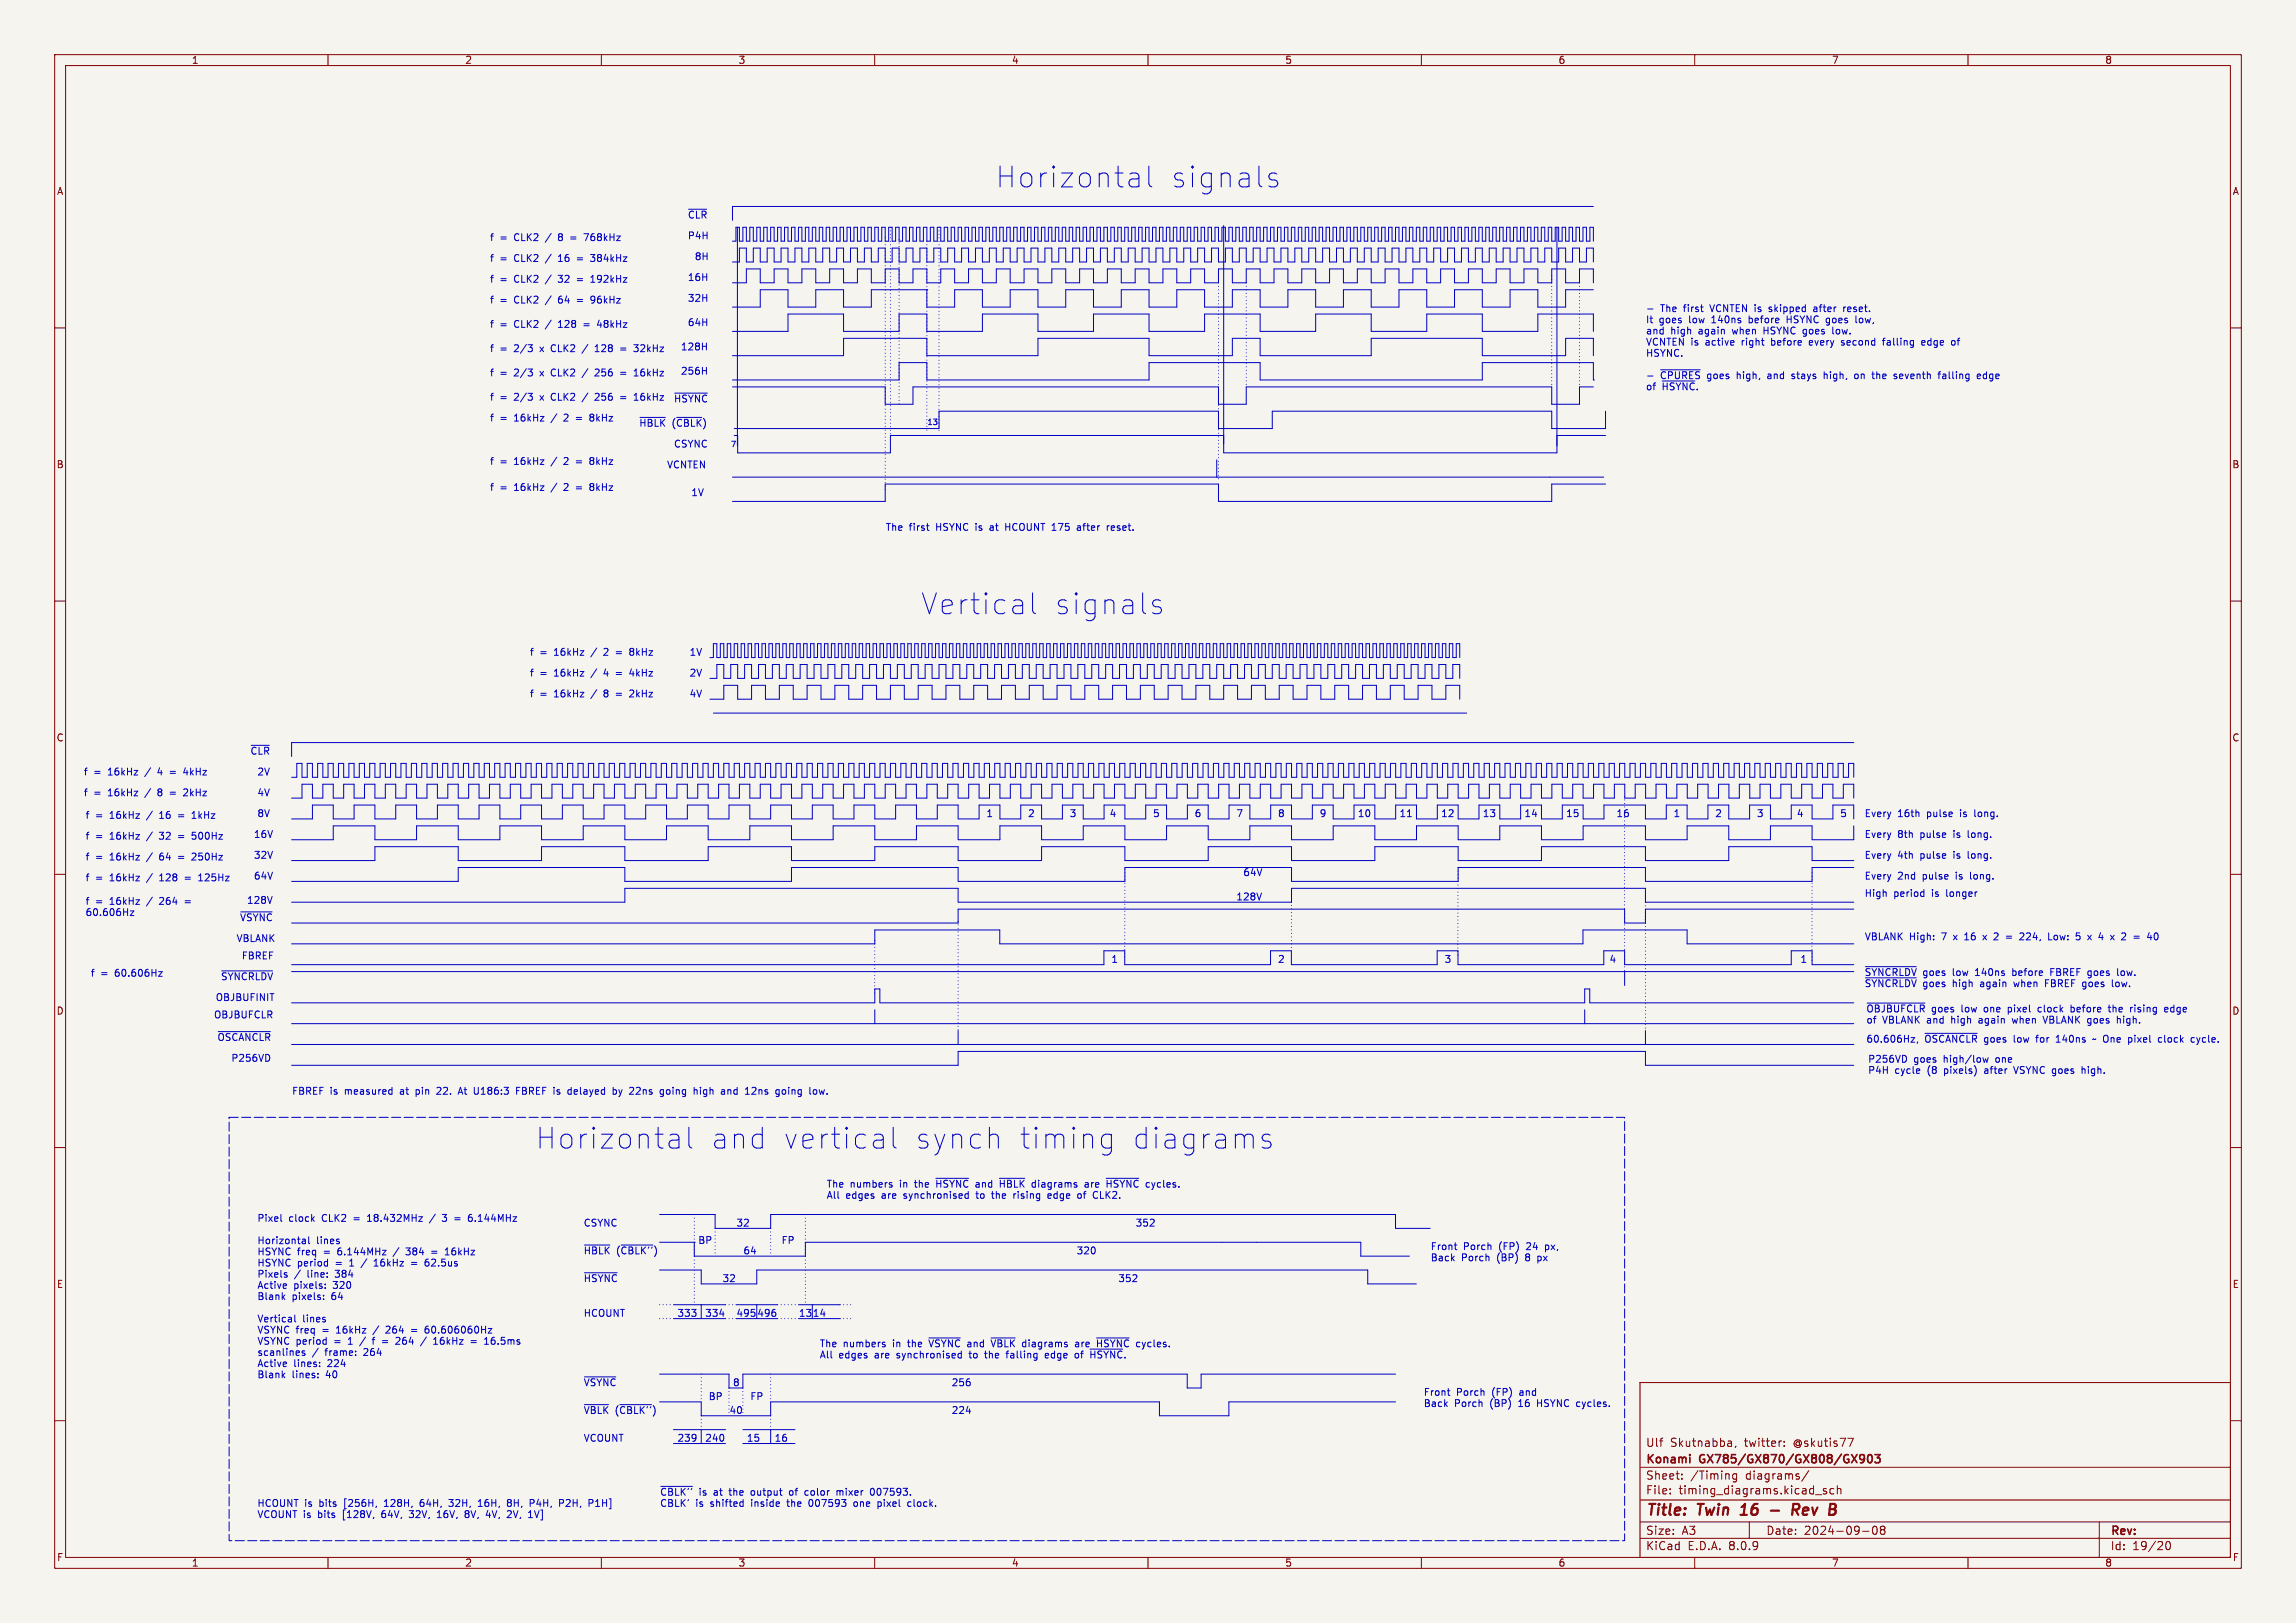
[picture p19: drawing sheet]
<svg xmlns="http://www.w3.org/2000/svg" width="420mm" height="297mm" viewBox="0 0 420 297" stroke-linecap="round" stroke-linejoin="round" font-family="sans-serif">
<defs><g id="words">
<g font-size="5.3" fill="#0000c2">
<text x="181.9" y="34.7">Horizontal</text>
<text x="213.7" y="34.7">signals</text>
<text x="168.3" y="112.8">Vertical</text>
<text x="192.5" y="112.8">signals</text>
<text x="97.8" y="210.6">Horizontal</text>
<text x="129.6" y="210.6">and</text>
<text x="142.5" y="210.6">vertical</text>
<text x="166.4" y="210.6">synch</text>
<text x="185.1" y="210.6">timing</text>
<text x="205.5" y="210.6">diagrams</text>
</g>
<g font-size="2.8" fill="#840000">
<text x="301" y="277.9">Title:</text>
<text x="310.6" y="277.9">Twin</text>
<text x="319.4" y="277.9">16</text>
<text x="330.3" y="277.9">Rev</text>
</g>
<g font-size="2.1" fill="#840000">
<text x="301" y="268.2">Konami</text>
<text x="301" y="265">Ulf</text>
<text x="305.5" y="265">Skutnabba,</text>
<text x="311" y="268.2">GX785/GX870/GX808/GX903</text>
<text x="319.2" y="265">twitter:</text>
<text x="328.2" y="265">@skutis77</text>
<text x="301" y="273.7">File:</text>
<text x="301" y="271">Sheet:</text>
<text x="307.1" y="273.7">timing_diagrams.kicad_sch</text>
<text x="309.2" y="271">/Timing</text>
<text x="319.4" y="271">diagrams/</text>
<text x="301" y="281.1">Size:</text>
<text x="307.6" y="281.1">A3</text>
<text x="323" y="281.1">Date:</text>
<text x="330" y="281.1">2024-09-08</text>
<text x="386" y="281.3">Rev:</text>
<text x="301" y="283.9">KiCad</text>
<text x="308.7" y="283.9">E.D.A.</text>
<text x="316.3" y="283.9">8.0.9</text>
<text x="386" y="283.9">Id:</text>
<text x="390.1" y="283.9">19/20</text>
</g>
<g font-size="1.8" fill="#840000">
<text x="35" y="11.9">1</text>
<text x="85" y="11.9">2</text>
<text x="135" y="11.9">3</text>
<text x="185" y="11.9">4</text>
<text x="235" y="11.9">5</text>
<text x="285" y="11.9">6</text>
<text x="335" y="11.9">7</text>
<text x="385" y="11.9">8</text>
<text x="10.3" y="35.9">A</text>
<text x="408.3" y="35.9">A</text>
<text x="10.3" y="85.9">B</text>
<text x="408.2" y="85.9">B</text>
<text x="10.3" y="135.9">C</text>
<text x="408.2" y="135.9">C</text>
<text x="10.3" y="185.9">D</text>
<text x="408.2" y="185.9">D</text>
<text x="10.3" y="235.9">E</text>
<text x="408.3" y="235.9">E</text>
<text x="10.3" y="285.9">F</text>
<text x="35" y="286.9">1</text>
<text x="85" y="286.9">2</text>
<text x="135" y="286.9">3</text>
<text x="185" y="286.9">4</text>
<text x="235" y="286.9">5</text>
<text x="285" y="286.9">6</text>
<text x="335" y="286.9">7</text>
<text x="385" y="286.9">8</text>
<text x="408.3" y="285.9">F</text>
</g>
<g font-size="1.8" fill="#0000c2">
<text x="125.7" y="40.1">~{CLR}</text>
<text x="89.5" y="44.2">f</text>
<text x="91.4" y="44.2">=</text>
<text x="94.2" y="44.2">CLK2</text>
<text x="100.1" y="44.2">/</text>
<text x="102.6" y="44.2">8</text>
<text x="107.7" y="44.2">768kHz</text>
<text x="125.7" y="43.9">P4H</text>
<text x="127" y="47.7">8H</text>
<text x="89.5" y="51.8">f</text>
<text x="89.5" y="48">f</text>
<text x="91.4" y="51.8">=</text>
<text x="91.4" y="48">=</text>
<text x="94.2" y="51.8">CLK2</text>
<text x="94.2" y="48">CLK2</text>
<text x="100.1" y="51.8">/</text>
<text x="100.1" y="48">/</text>
<text x="102.6" y="51.8">32</text>
<text x="102.6" y="48">16</text>
<text x="109" y="51.8">192kHz</text>
<text x="109" y="48">384kHz</text>
<text x="125.7" y="51.5">16H</text>
<text x="89.5" y="55.6">f</text>
<text x="91.4" y="55.6">=</text>
<text x="94.2" y="55.6">CLK2</text>
<text x="100.1" y="55.6">/</text>
<text x="102.6" y="55.6">64</text>
<text x="109" y="55.6">96kHz</text>
<text x="125.7" y="59.8">64H</text>
<text x="125.7" y="55.3">32H</text>
<text x="301" y="59.2">It</text>
<text x="303.5" y="59.2">goes</text>
<text x="303.7" y="57.2">The</text>
<text x="308.1" y="57.2">first</text>
<text x="309.1" y="59.2">low</text>
<text x="313.2" y="57.2">VCNTEN is</text>
<text x="313.4" y="59.2">140ns</text>
<text x="320.4" y="59.2">before</text>
<text x="324.3" y="57.2">skipped</text>
<text x="327.5" y="59.2">HSYNC goes</text>
<text x="332.6" y="57.2">after</text>
<text x="338.3" y="57.2">reset.</text>
<text x="340.5" y="59.2">low,</text>
<text x="89.5" y="60.1">f</text>
<text x="89.5" y="64.5">f</text>
<text x="91.4" y="60.1">=</text>
<text x="91.4" y="64.5">=</text>
<text x="94.2" y="60.1">CLK2</text>
<text x="94.2" y="64.5">2/3</text>
<text x="99.1" y="64.5">x</text>
<text x="100.1" y="60.1">/</text>
<text x="101.3" y="64.5">CLK2</text>
<text x="102.6" y="60.1">128</text>
<text x="109.7" y="64.5">128</text>
<text x="110.2" y="60.1">48kHz</text>
<text x="114.5" y="64.5">=</text>
<text x="117.3" y="64.5">32kHz</text>
<text x="124.5" y="64.2">128H</text>
<text x="301" y="61.3">and</text>
<text x="301" y="63.3">VCNTEN is</text>
<text x="301" y="65.4">HSYNC.</text>
<text x="305.6" y="61.3">high</text>
<text x="310.8" y="61.3">again</text>
<text x="312.1" y="63.3">active</text>
<text x="317.2" y="61.3">when</text>
<text x="318.9" y="63.3">right</text>
<text x="323.1" y="61.3">HSYNC goes</text>
<text x="324.5" y="63.3">before</text>
<text x="331.6" y="63.3">every</text>
<text x="336.1" y="61.3">low.</text>
<text x="337.7" y="63.3">second</text>
<text x="345.5" y="63.3">falling</text>
<text x="352.8" y="63.3">edge</text>
<text x="358.5" y="63.3">of</text>
<text x="89.5" y="69">f</text>
<text x="91.4" y="69">=</text>
<text x="94.2" y="69">2/3</text>
<text x="99.1" y="69">x</text>
<text x="101.3" y="69">CLK2</text>
<text x="109.7" y="69">256</text>
<text x="114.5" y="69">=</text>
<text x="117.3" y="69">16kHz</text>
<text x="124.5" y="68.6">256H</text>
<text x="301" y="71.5">of</text>
<text x="303.7" y="69.5">~{CPURES}</text>
<text x="304" y="71.5">~{HSYNC}.</text>
<text x="312.4" y="69.5">goes</text>
<text x="318" y="69.5">high,</text>
<text x="323.8" y="69.5">and</text>
<text x="328.4" y="69.5">stays</text>
<text x="334.5" y="69.5">high,</text>
<text x="340.3" y="69.5">on</text>
<text x="343.8" y="69.5">the</text>
<text x="347.9" y="69.5">seventh</text>
<text x="356.3" y="69.5">falling</text>
<text x="363.6" y="69.5">edge</text>
<text x="89.5" y="77.2">f</text>
<text x="89.5" y="73.4">f</text>
<text x="91.4" y="77.2">=</text>
<text x="91.4" y="73.4">=</text>
<text x="94.2" y="77.2">16kHz</text>
<text x="94.2" y="73.4">2/3</text>
<text x="99.1" y="73.4">x</text>
<text x="101.2" y="77.2">/</text>
<text x="101.3" y="73.4">CLK2</text>
<text x="103.7" y="77.2">2</text>
<text x="108.8" y="77.2">8kHz</text>
<text x="109.7" y="73.4">256</text>
<text x="114.5" y="73.4">=</text>
<text x="117.3" y="73.4">16kHz ~{HSYNC}</text>
<text x="116.8" y="78.2">~{HBLK}(~{CBLK})</text>
<text x="123.2" y="82">CSYNC</text>
<text x="89.5" y="85.2">f</text>
<text x="89.5" y="89.9">f</text>
<text x="91.4" y="85.2">=</text>
<text x="91.4" y="89.9">=</text>
<text x="94.2" y="85.2">16kHz</text>
<text x="94.2" y="89.9">16kHz</text>
<text x="101.2" y="85.2">/</text>
<text x="101.2" y="89.9">/</text>
<text x="103.7" y="85.2">2</text>
<text x="103.7" y="89.9">2</text>
<text x="108.8" y="85.2">8kHz</text>
<text x="108.8" y="89.9">8kHz</text>
<text x="121.9" y="85.8">VCNTEN</text>
<text x="126.4" y="90.9">1V</text>
<text x="161.9" y="97.2">The</text>
<text x="166.3" y="97.2">first</text>
<text x="171.3" y="97.2">HSYNC is</text>
<text x="181.5" y="97.2">at</text>
<text x="184.6" y="97.2">HCOUNT 175</text>
<text x="198.1" y="97.2">after</text>
<text x="203.8" y="97.2">reset.</text>
<text x="96.8" y="123.9">f</text>
<text x="96.8" y="120.1">f</text>
<text x="98.7" y="123.9">=</text>
<text x="98.7" y="120.1">=</text>
<text x="101.5" y="123.9">16kHz</text>
<text x="101.5" y="120.1">16kHz</text>
<text x="108.5" y="123.9">/</text>
<text x="108.5" y="120.1">/</text>
<text x="111" y="123.9">4</text>
<text x="111" y="120.1">2</text>
<text x="116.1" y="123.9">4kHz</text>
<text x="116.1" y="120.1">8kHz</text>
<text x="126" y="120.1">1V</text>
<text x="126" y="123.9">2V</text>
<text x="96.8" y="127.7">f</text>
<text x="98.7" y="127.7">=</text>
<text x="101.5" y="127.7">16kHz</text>
<text x="108.5" y="127.7">/</text>
<text x="111" y="127.7">8</text>
<text x="116.1" y="127.7">2kHz</text>
<text x="126" y="127.7">4V</text>
<text x="15.2" y="142">f</text>
<text x="17.1" y="142">=</text>
<text x="19.9" y="142">16kHz</text>
<text x="26.9" y="142">/</text>
<text x="29.4" y="142">4</text>
<text x="34.5" y="142">4kHz</text>
<text x="45.7" y="138.2">~{CLR}</text>
<text x="47" y="142">2V</text>
<text x="15.2" y="145.8">f</text>
<text x="15.6" y="149.9">f</text>
<text x="17.1" y="145.8">=</text>
<text x="17.5" y="149.9">=</text>
<text x="19.9" y="145.8">16kHz</text>
<text x="20.2" y="149.9">16kHz</text>
<text x="26.9" y="145.8">/</text>
<text x="27.2" y="149.9">/</text>
<text x="29.4" y="145.8">8</text>
<text x="29.7" y="149.9">16</text>
<text x="34.5" y="145.8">2kHz</text>
<text x="36" y="149.9">1kHz</text>
<text x="47" y="149.6">8V</text>
<text x="47" y="145.8">4V</text>
<text x="180.3" y="149.6">1</text>
<text x="188" y="149.6">2</text>
<text x="195.6" y="149.6">3</text>
<text x="202.9" y="149.6">4</text>
<text x="210.8" y="149.6">5</text>
<text x="218.4" y="149.6">6</text>
<text x="226.1" y="149.6">7</text>
<text x="233.7" y="149.6">8</text>
<text x="241.3" y="149.6">9</text>
<text x="248.3" y="149.6">10</text>
<text x="255.9" y="149.6">11</text>
<text x="263.5" y="149.6">12</text>
<text x="271.1" y="149.6">13</text>
<text x="278.8" y="149.6">14</text>
<text x="286.4" y="149.6">15</text>
<text x="295.6" y="149.6">16</text>
<text x="306" y="149.6">1</text>
<text x="313.7" y="149.6">2</text>
<text x="321.3" y="149.6">3</text>
<text x="328.6" y="149.6">4</text>
<text x="336.5" y="149.6">5</text>
<text x="341" y="149.6">Every</text>
<text x="347.1" y="149.6">16th</text>
<text x="352.6" y="149.6">pulse</text>
<text x="358.8" y="149.6">is</text>
<text x="361.6" y="149.6">long.</text>
<text x="15.6" y="153.7">f</text>
<text x="17.5" y="153.7">=</text>
<text x="20.2" y="153.7">16kHz</text>
<text x="27.2" y="153.7">/</text>
<text x="29.7" y="153.7">32</text>
<text x="36" y="153.7">500Hz</text>
<text x="46.4" y="153.4">16V</text>
<text x="341" y="153.4">Every</text>
<text x="347.1" y="153.4">8th</text>
<text x="351.4" y="153.4">pulse</text>
<text x="357.6" y="153.4">is</text>
<text x="360.4" y="153.4">long.</text>
<text x="15.6" y="161.4">f</text>
<text x="15.6" y="157.5">f</text>
<text x="17.5" y="161.4">=</text>
<text x="17.5" y="157.5">=</text>
<text x="20.2" y="161.4">16kHz</text>
<text x="20.2" y="157.5">16kHz</text>
<text x="27.2" y="161.4">/</text>
<text x="27.2" y="157.5">/</text>
<text x="29.7" y="161.4">128</text>
<text x="29.7" y="157.5">64</text>
<text x="36" y="157.5">250Hz</text>
<text x="37.2" y="161.4">125Hz</text>
<text x="46.4" y="157.2">32V</text>
<text x="46.4" y="161">64V</text>
<text x="227.3" y="160.4">64V</text>
<text x="341" y="157.2">Every</text>
<text x="341" y="161">Every</text>
<text x="347.1" y="157.2">4th</text>
<text x="347.1" y="161">2nd</text>
<text x="351.4" y="157.2">pulse</text>
<text x="351.8" y="161">pulse</text>
<text x="357.6" y="157.2">is</text>
<text x="358.1" y="161">is</text>
<text x="360.4" y="157.2">long.</text>
<text x="360.9" y="161">long.</text>
<text x="15.6" y="165.7">f</text>
<text x="15.6" y="167.7">60.606Hz</text>
<text x="17.5" y="165.7">=</text>
<text x="20.2" y="165.7">16kHz</text>
<text x="27.2" y="165.7">/</text>
<text x="29.7" y="165.7">264</text>
<text x="45.1" y="165.5">128V</text>
<text x="226.1" y="164.9">128V</text>
<text x="341" y="164.2">High</text>
<text x="346.4" y="164.2">period</text>
<text x="353.5" y="164.2">is</text>
<text x="356.3" y="164.2">longer</text>
<text x="43.2" y="172.5">VBLANK</text>
<text x="43.8" y="168.7">~{VSYNC}</text>
<text x="341" y="172.2">VBLANK</text>
<text x="349.3" y="172.2">High:</text>
<text x="355.3" y="172.2">7</text>
<text x="357.7" y="172.2">x</text>
<text x="359.9" y="172.2">16</text>
<text x="363.4" y="172.2">x</text>
<text x="365.6" y="172.2">2</text>
<text x="370.8" y="172.2">224,</text>
<text x="376.2" y="172.2">Low:</text>
<text x="381.5" y="172.2">5</text>
<text x="383.8" y="172.2">x</text>
<text x="386" y="172.2">4</text>
<text x="388.4" y="172.2">x</text>
<text x="390.6" y="172.2">2</text>
<text x="393" y="172.2">=</text>
<text x="16.5" y="178.8">f</text>
<text x="18.4" y="178.8">=</text>
<text x="21.1" y="178.8">60.606Hz</text>
<text x="40.3" y="179.5">~{SYNCRLDV}</text>
<text x="44.1" y="175.6">FBREF</text>
<text x="203.2" y="176.3">1</text>
<text x="233.7" y="176.3">2</text>
<text x="264.2" y="176.3">3</text>
<text x="294.3" y="176.3">4</text>
<text x="329.2" y="176.3">1</text>
<text x="341" y="178.7">~{SYNCRLDV}</text>
<text x="351.7" y="178.7">goes</text>
<text x="357.3" y="178.7">low</text>
<text x="361.6" y="178.7">140ns</text>
<text x="368.6" y="178.7">before</text>
<text x="375.8" y="178.7">FBREF</text>
<text x="382.8" y="178.7">goes</text>
<text x="388.4" y="178.7">low.</text>
<text x="39.4" y="183.3">OBJBUFINIT</text>
<text x="341" y="180.7">~{SYNCRLDV}</text>
<text x="341.3" y="185.3">~{OBJBUFCLR}goes</text>
<text x="351.7" y="180.7">goes</text>
<text x="357.3" y="180.7">high</text>
<text x="358.9" y="185.3">low</text>
<text x="362.5" y="180.7">again</text>
<text x="363.2" y="185.3">one</text>
<text x="367.8" y="185.3">pixel</text>
<text x="368.9" y="180.7">when</text>
<text x="373.5" y="185.3">clock</text>
<text x="374.8" y="180.7">FBREF</text>
<text x="379.7" y="185.3">before</text>
<text x="381.8" y="180.7">goes</text>
<text x="386.8" y="185.3">the</text>
<text x="387.4" y="180.7">low.</text>
<text x="391" y="185.3">rising</text>
<text x="397.4" y="185.3">edge</text>
<text x="39.1" y="186.4">OBJBUFCLR</text>
<text x="39.7" y="190.6">~{OSCANCLR}</text>
<text x="341.3" y="190.9">60.606Hz,</text>
<text x="341.3" y="187.4">of</text>
<text x="344.4" y="187.4">VBLANK</text>
<text x="352.1" y="190.9">~{OSCANCLR}</text>
<text x="352.6" y="187.4">and</text>
<text x="357.2" y="187.4">high</text>
<text x="362.4" y="187.4">again</text>
<text x="363.1" y="190.9">goes</text>
<text x="368.7" y="190.9">low</text>
<text x="368.8" y="187.4">when</text>
<text x="373" y="190.9">for</text>
<text x="374.7" y="187.4">VBLANK</text>
<text x="376.8" y="190.9">140ns</text>
<text x="383" y="187.4">goes</text>
<text x="383.8" y="190.9">~ One</text>
<text x="388.5" y="187.4">high.</text>
<text x="390.6" y="190.9">pixel</text>
<text x="396.3" y="190.9">clock</text>
<text x="402.5" y="190.9">cycle.</text>
<text x="42.2" y="194.4">P256VD</text>
<text x="341.6" y="194.6">P256VD</text>
<text x="341.6" y="196.6">P4H</text>
<text x="346.6" y="196.6">cycle</text>
<text x="350.1" y="194.6">goes</text>
<text x="352.7" y="196.6">(8</text>
<text x="355.6" y="194.6">high/low</text>
<text x="355.9" y="196.6">pixels)</text>
<text x="363.5" y="196.6">after</text>
<text x="365.3" y="194.6">one</text>
<text x="369.1" y="196.6">VSYNC goes</text>
<text x="381.9" y="196.6">high.</text>
<text x="53.3" y="200.4">FBREF</text>
<text x="60.4" y="200.4">is</text>
<text x="63.2" y="200.4">measured</text>
<text x="73.5" y="200.4">at</text>
<text x="76.5" y="200.4">pin</text>
<text x="80.6" y="200.4">22.</text>
<text x="84.8" y="200.4">At</text>
<text x="87.8" y="200.4">U186:3</text>
<text x="95.7" y="200.4">FBREF</text>
<text x="102.8" y="200.4">is</text>
<text x="105.6" y="200.4">delayed</text>
<text x="114" y="200.4">by</text>
<text x="117.3" y="200.4">22ns</text>
<text x="123" y="200.4">going</text>
<text x="129.4" y="200.4">high</text>
<text x="134.6" y="200.4">and</text>
<text x="139.3" y="200.4">12ns</text>
<text x="145" y="200.4">going</text>
<text x="151.4" y="200.4">low.</text>
<text x="151.1" y="217.4">The</text>
<text x="151.1" y="219.5">All</text>
<text x="154.7" y="219.5">edges</text>
<text x="155.5" y="217.4">numbers</text>
<text x="161.4" y="219.5">are</text>
<text x="164.7" y="217.4">in</text>
<text x="165.6" y="219.5">synchronised</text>
<text x="167.6" y="217.4">the</text>
<text x="171.8" y="217.4">~{HSYNC}</text>
<text x="179.1" y="219.5">to</text>
<text x="179.2" y="217.4">and</text>
<text x="182.1" y="219.5">the</text>
<text x="183.8" y="217.4">~{HBLK}diagrams</text>
<text x="186.3" y="219.5">rising</text>
<text x="192.8" y="219.5">edge</text>
<text x="198.4" y="219.5">of</text>
<text x="199.7" y="217.4">are</text>
<text x="201.5" y="219.5">CLK2.</text>
<text x="203.9" y="217.4">~{HSYNC}</text>
<text x="211.3" y="217.4">cycles.</text>
<text x="47" y="223.8">Pixel</text>
<text x="47" y="227.9">Horizontal</text>
<text x="52.8" y="223.8">clock</text>
<text x="57.9" y="227.9">lines</text>
<text x="59" y="223.8">CLK2</text>
<text x="65" y="223.8">=</text>
<text x="67.7" y="223.8">18.432MHz</text>
<text x="81.8" y="223.8">3</text>
<text x="84.2" y="223.8">=</text>
<text x="87" y="223.8">6.144MHz</text>
<text x="106.7" y="224.5">CSYNC</text>
<text x="127.6" y="227.7">BP</text>
<text x="134.6" y="224.5">32</text>
<text x="142.9" y="227.7">FP</text>
<text x="207.6" y="224.5">352</text>
<text x="47" y="229.9">HSYNC freq</text>
<text x="47" y="232">HSYNC period</text>
<text x="59.3" y="229.9">=</text>
<text x="61.5" y="232">=</text>
<text x="62.1" y="229.9">6.144MHz</text>
<text x="64.2" y="232">1</text>
<text x="66.6" y="232">/</text>
<text x="69.1" y="232">16kHz</text>
<text x="72.5" y="229.9">/</text>
<text x="75" y="229.9">384</text>
<text x="78.8" y="232">62.5us</text>
<text x="82.5" y="229.9">16kHz</text>
<text x="106.7" y="229.6">~{HBLK}(~{CBLK''})</text>
<text x="135.9" y="229.6">64</text>
<text x="196.8" y="229.6">320</text>
<text x="261.6" y="228.8">Front</text>
<text x="261.6" y="230.9">Back</text>
<text x="267.3" y="230.9">Porch</text>
<text x="267.7" y="228.8">Porch</text>
<text x="273.9" y="230.9">(BP)</text>
<text x="274.3" y="228.8">(FP)</text>
<text x="279.3" y="230.9">8</text>
<text x="279.5" y="228.8">24</text>
<text x="281.7" y="230.9">px</text>
<text x="283.1" y="228.8">px,</text>
<text x="47" y="234">Pixels</text>
<text x="47" y="236.1">Active</text>
<text x="47" y="238.1">Blank</text>
<text x="53.4" y="238.1">pixels:</text>
<text x="53.7" y="236.1">pixels:</text>
<text x="53.8" y="234">/</text>
<text x="56.3" y="234">line:</text>
<text x="60.8" y="238.1">64</text>
<text x="61.1" y="236.1">320</text>
<text x="61.6" y="234">384</text>
<text x="106.7" y="234.7">~{HSYNC}</text>
<text x="132.1" y="234.7">32</text>
<text x="204.5" y="234.7">352</text>
<text x="47" y="242.2">Vertical</text>
<text x="47" y="244.2">VSYNC freq</text>
<text x="55.4" y="242.2">lines</text>
<text x="59.1" y="244.2">=</text>
<text x="61.8" y="244.2">16kHz</text>
<text x="68.8" y="244.2">/</text>
<text x="71.3" y="244.2">264</text>
<text x="78.8" y="244.2">60.606060Hz</text>
<text x="106.7" y="241">HCOUNT</text>
<text x="123.8" y="241">333</text>
<text x="128.9" y="241">334</text>
<text x="134.6" y="241">495</text>
<text x="138.4" y="241">496</text>
<text x="146" y="241">13</text>
<text x="148.6" y="241">14</text>
<text x="47" y="246.3">VSYNC period</text>
<text x="47" y="248.3">scanlines</text>
<text x="47" y="250.4">Active</text>
<text x="53.7" y="250.4">lines:</text>
<text x="57.1" y="248.3">/</text>
<text x="59.6" y="248.3">frame:</text>
<text x="60" y="250.4">224</text>
<text x="61.2" y="246.3">=</text>
<text x="64" y="246.3">1</text>
<text x="66.4" y="246.3">/</text>
<text x="66.8" y="248.3">264</text>
<text x="73.5" y="246.3">264</text>
<text x="80.8" y="246.3">16kHz</text>
<text x="87.8" y="246.3">=</text>
<text x="90.5" y="246.3">16.5ms</text>
<text x="149.9" y="246.6">The</text>
<text x="149.9" y="248.7">All</text>
<text x="153.4" y="248.7">edges</text>
<text x="154.2" y="246.6">numbers</text>
<text x="160.1" y="248.7">are</text>
<text x="163.5" y="246.6">in</text>
<text x="164.3" y="248.7">synchronised</text>
<text x="166.4" y="246.6">the</text>
<text x="170.5" y="246.6">~{VSYNC}</text>
<text x="177.7" y="246.6">and</text>
<text x="177.8" y="248.7">to</text>
<text x="180.9" y="248.7">the</text>
<text x="182.3" y="246.6">~{VBLK}</text>
<text x="185" y="248.7">falling</text>
<text x="188.1" y="246.6">diagrams</text>
<text x="192.3" y="248.7">edge</text>
<text x="197.9" y="248.7">of</text>
<text x="198" y="246.6">are</text>
<text x="201" y="248.7">~{HSYNC}.</text>
<text x="202.2" y="246.6">~{HSYNC}</text>
<text x="209.6" y="246.6">cycles.</text>
<text x="47" y="252.4">Blank</text>
<text x="53.4" y="252.4">lines:</text>
<text x="59.7" y="252.4">40</text>
<text x="106.7" y="253.7">~{VSYNC}</text>
<text x="129.5" y="256.3">BP</text>
<text x="134" y="253.7">8</text>
<text x="137.2" y="256.3">FP</text>
<text x="174" y="253.7">256</text>
<text x="260.3" y="255.5">Front</text>
<text x="260.3" y="257.6">Back</text>
<text x="266.1" y="257.6">Porch</text>
<text x="266.4" y="255.5">Porch</text>
<text x="272.7" y="257.6">(BP)</text>
<text x="273" y="255.5">(FP)</text>
<text x="278.1" y="257.6">16</text>
<text x="278.3" y="255.5">and</text>
<text x="281.7" y="257.6">HSYNC cycles.</text>
<text x="106.7" y="258.8">~{VBLK}</text>
<text x="106.7" y="263.9">VCOUNT</text>
<text x="112.5" y="258.8">(~{CBLK''})</text>
<text x="123.8" y="263.9">239</text>
<text x="128.9" y="263.9">240</text>
<text x="133.3" y="258.8">40</text>
<text x="136.5" y="263.9">15</text>
<text x="141.6" y="263.9">16</text>
<text x="174" y="258.8">224</text>
<text x="47" y="275.8">HCOUNT is</text>
<text x="58.5" y="275.8">bits</text>
<text x="63.2" y="275.8">[256H,</text>
<text x="70.8" y="275.8">128H,</text>
<text x="77.5" y="275.8">64H,</text>
<text x="83" y="275.8">32H,</text>
<text x="88.6" y="275.8">16H,</text>
<text x="94.1" y="275.8">8H,</text>
<text x="98.4" y="275.8">P4H,</text>
<text x="104" y="275.8">P2H,</text>
<text x="109.6" y="275.8">P1H]</text>
<text x="120.6" y="273.9">~{CBLK''}is</text>
<text x="120.6" y="276">CBLK'</text>
<text x="127.3" y="276">is</text>
<text x="130.1" y="276">shifted</text>
<text x="130.7" y="273.9">at</text>
<text x="133.7" y="273.9">the</text>
<text x="137.7" y="276">inside</text>
<text x="137.9" y="273.9">output</text>
<text x="144.5" y="276">the</text>
<text x="145.1" y="273.9">of</text>
<text x="148.1" y="273.9">color</text>
<text x="148.6" y="276">007593</text>
<text x="154.1" y="273.9">mixer</text>
<text x="157.1" y="276">one</text>
<text x="160.5" y="273.9">007593.</text>
<text x="161.6" y="276">pixel</text>
<text x="167.3" y="276">clock.</text>
<text x="47" y="277.9">VCOUNT is</text>
<text x="58.3" y="277.9">bits</text>
<text x="63" y="277.9">[128V,</text>
<text x="70.3" y="277.9">64V,</text>
<text x="75.6" y="277.9">32V,</text>
<text x="80.9" y="277.9">16V,</text>
<text x="86.1" y="277.9">8V,</text>
<text x="90.2" y="277.9">4V,</text>
<text x="94.3" y="277.9">2V,</text>
<text x="98.4" y="277.9">1V]</text>
</g>
<g font-size="1.4" fill="#0000c2">
<text x="169.5" y="77.8">13</text>
<text x="133.6" y="81.9">7</text>
</g>
</g></defs>
<path d="M0 0h420v297h-420z" fill="#f5f4ef" stroke="#f5f4ef" stroke-width=".18"/>
<g fill="none" stroke="#840000" stroke-width=".18">
<path d="M10 10h400v277h-400zM12 12h396v273h-396zM60 10v2M110 10v2M160 10v2M210 10v2M260 10v2M310 10v2M360 10v2M10 60h2M408 60h2M10 110h2"/>
<path d="M408 110h2M10 160h2M408 160h2M10 210h2M408 210h2M300 253h108v32h-108zM10 260h2M300 278.5h108M300 274.5h108M300 268.5h108M305.5 273.2v.2M305.5 272.5v.1"/>
<path d="M307.7 270.5v.2M307.7 269.8v.1M316.5 263.7l.2 .2v.8M316.7 264.6l-.1 .1M316.7 264l-.1 .1M317.5 264.6l-.1 .3M317.7 269.7v1.2l-.3 .3-.4-.1M317.7 269.8l-.5-.1-.3 .3v.4l.2 .2h.6M320 278.5v3M325.7 263.7h.2M326.4 264.5v.2M326.4 263.8v.1"/>
<path d="M330.9 269.1l-1.3 1.9M332.1 273.5h1.1M334.1 272.5l-.4-.1-.2 .2 .1 .2 .5 .2v.3h-.6M335.4 272.5l-.4-.1-.3 .3v.4l.2 .2h.5M336.1 272.5l.2-.1 .4 .1v.9M336.1 271.9v1.5M338 263.2h1l-.6 1.5M342.7 279.4l.2-.1a.8 .8 0 0 1 .5 .7 .8 .8 0 0 1-.5 .8l-.2-.2-.2-.4zM344.2 279.9l-.3-.3 .3-.3 .5 .1 .1 .2-.3 .3M344.2 279.9l-.3 .3 .1 .4 .2 .2 .5-.1 .1-.2-.1-.4-.2-.2M344.2 279.9h.3M384 278.5v6.5"/>
<path d="M408 260h2M60 285v2M110 285v2M160 285v2M210 285v2M260 285v2M300 281.5h108M310 285v2M340.7 280.2h1.2M360 285v2M396.3 282.2l.2-.1a.8 .8 0 0 1 .5 .7 .8 .8 0 0 1-.5 .8l-.2-.2-.1-.4z"/>
</g>
<path d="M318.4 277.2h1.1M319 275.5l-.4 .3M323.9 276.4h1.5M327.9 276.3h.8a.55 .55 0 0 0 .4-.5 .55 .55 0 0 0-.3-.6h-.7l-.3 2M328.4 276.3l.6 .9" fill="none" stroke="#840000" stroke-width=".4"/>
<path d="M338.7 266.2l1 1.5M339.7 266.2l-1 1.5M341 266.8l-.2 .3h-.3l-.3-.3 .1-.5 .5-.1 .2 .1a.99 .99 0 0 1-.4 1.4h-.3M341.8 266.3l.2-.1a.8 .8 0 0 1 .5 .7 .8 .8 0 0 1-.5 .8l-.2-.2-.2-.4zM343 266.2h.9l-.5 .6 .4 .1v.6l-.2 .2h-.4l-.2-.2" fill="none" stroke="#840000" stroke-width=".3"/>
<g fill="none" stroke="#0000c2" stroke-width=".18">
<path d="M126 38.3h3.3M207.1 31.7h.7l.4 .1 .1 .4v2M208.3 34l-.3 .2h-.9M208.3 32.6l-.3 .1h-.9M210.1 30.4v3.3l.2 .3 .4 .2M233.6 31.8l-.4-.1h-.6l-.3 .1-.2 .4 .2 .5 1.3 .4 .1 .4-.1 .5-.4 .2h-.7l-.4-.2M291.5 37.8h-157.5v2.5M102.2 47.8h.7M102.2 59.9h.7M102.3 46.9h-.1M102.3 58.9l-.1 .1M104.4 43.4h1"/>
<path d="M104.4 43.7h1M105.6 51h1M105.6 51.4h1M105.6 47.2h1M105.6 47.5h1M105.6 54.8h1M105.6 55.2h1M106.8 59.2h1M106.8 59.6h1M106.8 42.8h.9l-.6 1.2M108 47.7l.6 .1M108 46.6h.8l-.4 .5h.2"/>
<path d="M108.1 51.7h.7M108.1 50.7l.3-.3v1.3M108.2 55.5h.2M108.6 54.2h-.3l-.2 .2v.5l.5 .1M109.6 58.6l-.3 .9h.8M134 44.1h.6v-2.5h.7v2.5h.6v-2.5h.6v2.5h.7v-2.5h.6v2.5h.6v-2.5h.7v2.5h.6v-2.5h.6v2.5h.7v-2.5h.6v2.5h.6v-2.5h.7v2.5h.6v-2.5h.6v2.5h.7v-2.5h.6v2.5h.6v-2.5h.7v2.5h.6v-2.5h.7v2.5h.6v-2.5h.6v2.5h.7v-2.5h.6v2.5h.6v-2.5h.7v2.5h.6v-2.5h.6v2.5h.7v-2.5h.6v2.5h.6v-2.5h.7v2.5h.6v-2.5h.6v2.5h.7v-2.5h.6v2.5h.6v-2.5h.7v2.5h.6v-2.5h.7v2.5h.6v-2.5h.6v2.5h.7v-2.5h.6v2.5h.6v-2.5h.7v2.5h.6v-2.5h.6v2.5h.7v-2.5h.6v2.5h.6v-2.5h.7v2.5h.6v-2.5h.6v2.5h.7v-2.5h.6v2.5h.6v-2.5h.7v2.5h.6v-2.5h.7v2.5h.6v-2.5h.6v2.5h.7v-2.5h.6v2.5h.6v-2.5h.7v2.5h.6v-2.5h.6v2.5h.7v-2.5h.6v2.5h.6v-2.5h.7v2.5h.6v-2.5h.6v2.5h.7v-2.5h.6v2.5h.6v-2.5h.7v2.5h.6v-2.5h.7v2.5h.6v-2.5h.6v2.5h.7v-2.5h.6v2.5h.6v-2.5h.7v2.5h.6v-2.5h.6v2.5h.7v-2.5h.6v2.5h.6v-2.5h.7v2.5h.6v-2.5h.6v2.5h.7v-2.5h.6v2.5h.6v-2.5h.7v2.5h.6v-2.5h.7v2.5h.6v-2.5h.6v2.5h.7v-2.5h.6v2.5h.6v-2.5h.7v2.5h.6v-2.5h.6v2.5h.7v-2.5h.6v2.5h.6v-2.5h.7v2.5h.6v-2.5h.6v2.5h.7v-2.5h.6v2.5h.6v-2.5h.7v2.5h.6v-2.5h.7v2.5h.6v-2.5h.6v2.5h.7v-2.5h.6v2.5h.6v-2.5h.7v2.5h.6v-2.5h.6v2.5h.7v-2.5h.6v2.5h.6v-2.5h.7v2.5h.6v-2.5h.6v2.5h.7v-2.5h.6v2.5h.6v-2.5h.7v2.5h.6v-2.5h.7v2.5h.6v-2.5h.6v2.5h.7v-2.5h.6v2.5h.6v-2.5h.7v2.5h.6v-2.5h.6v2.5h.7v-2.5h.6v2.5h.6v-2.5h.7v2.5h.6v-2.5h.6v2.5h.7v-2.5h.6v2.5h.6v-2.5h.7v2.5h.6v-2.5h.7v2.5h.6v-2.5h.6v2.5h.7v-2.5h.6v2.5h.6v-2.5h.7v2.5h.6v-2.5h.6v2.5h.7v-2.5h.6v2.5h.6v-2.5h.7v2.5h.6v-2.5h.6v2.5h.7v-2.5h.6v2.5h.6v-2.5h.7v2.5h.6v-2.5h.7v2.5h.6v-2.5h.6v2.5h.7v-2.5h.6v2.5h.6v-2.5h.7v2.5h.6v-2.5h.6v2.5h.7v-2.5h.6v2.5h.6v-2.5h.7v2.5h.6v-2.5h.6v2.5h.7v-2.5h.6v2.5h.6v-2.5h.7v2.5h.6v-2.5h.7v2.5h.6v-2.5h.6v2.5h.7v-2.5h.6v2.5h.6v-2.5h.7v2.5h.6v-2.5h.6v2.5h.7v-2.5h.6v2.5h.6v-2.5h.7v2.5h.6v-2.5h.6v2.5h.7v-2.5h.6v2.5h.6v-2.5h.7v2.5h.6v-2.5h.7v2.5h.6v-2.5h.6v2.5h.7v-2.5h.6v2.5h.6v-2.5h.7v2.5h.6v-2.5h.6v2.5h.7v-2.5h.6v2.5h.6v-2.5h.7v2.5h.6v-2.5h.6v2.5h.7v-2.5h.6v2.5h.6v-2.5h.7v2.5h.6v-2.5h.7v2.5h.6v-2.5h.6v2.5h.7v-2.5h.6v2.5h.6v-2.5h.7v2.5M134 47.9h1.3v-2.5h1.2v2.5h1.3v-2.5h1.3v2.5h1.2v-2.5h1.3v2.5h1.3v-2.5h1.2v2.5h1.3v-2.5h1.3v2.5h1.3v-2.5h1.2v2.5h1.3v-2.5h1.3v2.5h1.2v-2.5h1.3v2.5h1.3v-2.5h1.2v2.5h1.3v-2.5h1.3v2.5h1.3v-2.5h1.2v2.5h1.3v-2.5h1.3v2.5h1.2v-2.5h1.3v2.5h1.3v-2.5h1.2v2.5h1.3v-2.5h1.3v2.5h1.3v-2.5h1.2v2.5h1.3v-2.5h1.3v2.5h1.2v-2.5h1.3v2.5h1.3v-2.5h1.2v2.5h1.3v-2.5h1.3v2.5h1.3v-2.5h1.2v2.5h1.3v-2.5h1.3v2.5h1.2v-2.5h1.3v2.5h1.3v-2.5h1.2v2.5h1.3v-2.5h1.3v2.5h1.3v-2.5h1.2v2.5h1.3v-2.5h1.3v2.5h1.2v-2.5h1.3v2.5h1.3v-2.5h1.2v2.5h1.3v-2.5h1.3v2.5h1.3v-2.5h1.2v2.5h1.3v-2.5h1.3v2.5h1.2v-2.5h1.3v2.5h1.3v-2.5h1.2v2.5h1.3v-2.5h1.3v2.5h1.3v-2.5h1.2v2.5h1.3v-2.5h1.3v2.5h1.2v-2.5h1.3v2.5h1.3v-2.5h1.2v2.5h1.3v-2.5h1.3v2.5h1.3v-2.5h1.2v2.5h1.3v-2.5h1.3v2.5h1.2v-2.5h1.3v2.5h1.3v-2.5h1.2v2.5h1.3v-2.5h1.3v2.5h1.3v-2.5h1.2v2.5h1.3v-2.5h1.3v2.5h1.2v-2.5h1.3v2.5h1.3v-2.5h1.2v2.5h1.3v-2.5h1.3v2.5h1.3v-2.5h1.2v2.5h1.3v-2.5h1.3v2.5h1.2v-2.5h1.3v2.5h1.3v-2.5h1.2v2.5h1.3v-2.5h1.3v2.5h1.3v-2.5h1.2v2.5h1.3v-2.5h1.3v2.5h1.2v-2.5h1.3v2.5h1.3v-2.5h1.2v2.5h1.3v-2.5h1.3v2.5h1.3v-2.5h1.2v2.5h1.3v-2.5h1.3v2.5M134 51.8h2.5v-2.6h2.6v2.6h2.5v-2.6h2.5v2.6h2.6v-2.6h2.5v2.6h2.6v-2.6h2.5v2.6h2.5v-2.6h2.6v2.6h2.5v-2.6h2.6v2.6h2.5v-2.6h2.5v2.6h2.6v-2.6h2.5v2.6h2.6v-2.6h2.5v2.6h2.5v-2.6h2.6v2.6h2.5v-2.6h2.6v2.6h2.5v-2.6h2.5v2.6h2.6v-2.6h2.5v2.6h2.6v-2.6h2.5v2.6h2.5v-2.6h2.6v2.6h2.5v-2.6h2.6v2.6h2.5v-2.6h2.5v2.6h2.6v-2.6h2.5v2.6h2.6v-2.6h2.5v2.6h2.5v-2.6h2.6v2.6h2.5v-2.6h2.6v2.6h2.5v-2.6h2.5v2.6h2.6v-2.6h2.5v2.6h2.6v-2.6h2.5v2.6h2.5v-2.6h2.6v2.6h2.5v-2.6h2.6v2.6h2.5v-2.6h2.5v2.6h2.6v-2.6h2.5v2.6h2.6v-2.6h2.5v2.6h2.5v-2.6h2.6v2.6h2.5v-2.6h2.6v2.6M134.9 41.6v40M169.5 53h.1M169.5 53h-10.1v3.2h-5.1v-3.2h-5.1v3.2h-5.1v-3.2h-5v3.2h-5.1M169.5 53v3.2h5.1v-3.2h5.1v3.2h5.1v-3.2h5.1v3.2h5v-3.2h5.1v3.2h5.1v-3.2h5.1v3.2h5.1v-3.2h5v3.2h5.1v-3.2h5.1v3.2h5.1v-3.2h5.1v3.2h5v-3.2h5.1v3.2h5.1v-3.2h5.1v3.2h5.1v-3.2h5v3.2h5.1v-3.2h5.1v3.2h5.1v-3.2h5.1"/>
<path d="M223.8 41.3v41.6h61v-41.3M301.4 56.5h1M311.1 56.2h.5M311.4 57h.2M323.6 57h.1M323.8 56.2l-.2 .2 .2 .2M326.9 57.8v1.3M326.9 58.4h.7M332.2 56.2h-.4M332.2 56.5h-.3l-.1 .2v.3h.4M335.3 59.8v1.1l.1 .2M337.3 56.2v.8"/>
<path d="M337.6 56.2l-.3 .2M339.5 57.8v1.1l.2 .2M96.6 63.1h.8l-.4 .5M96.6 67.5h.8l-.4 .5M96.6 72h.8l-.4 .5M97.1 63.6l.3 .2v.3l-.3 .3M97.1 68l.3 .3v.3l-.3 .2M97.1 72.5l.3 .2v.3l-.3 .2M105.4 76.4h1M105.4 76.8h1M107.5 63l-1.1 1.7M107.5 67.5l-1.1 1.6"/>
<path d="M107.5 71.9l-1.1 1.6M108.1 76.3l-.1 .2-.1 .3 .1 .2 .4 .1M108.1 76.3h.3M108.4 75.8h-.3l-.2 .2 .2 .3M108.9 64.4h.7M108.9 63.4l.3-.3v1.3M109.4 67.5l-.5 .2M109.4 72l-.5 .1M109.5 68.1l-.7 .7h.8M109.5 72.5l-.7 .7h.8M113.5 63.7h1M113.5 64.1h1"/>
<path d="M113.5 68.1h1M113.5 68.5h1M113.5 72.6h1M113.5 72.9h1M115.9 63.1h.8l-.4 .5h.3l.1 .2M116 68.8h.7M116 73.2h.7M116.1 67.8l.3-.3v1.3M116.1 72.3l.3-.3v1.2M116.7 64.1l-.2 .3h-.4M117.1 76.4h4.6M123.4 71.9h6"/>
<path d="M123.8 76.4h4.6M128.5 67.8h.7M128.5 63.4h.7M129.2 62.8v1.2M129.2 67.2v1.3M134 70.8h27.9v3.2h5.1v-3.2h55.9v3.2h5.1v-3.2h55.8v3.2h5.1v-3.2h2.6M134 60.6h10.1v-3.1h10.2v3.1h10.2v-3.1h5v3.1h10.2v-3.1h10.2v3.1h10.1v-3.1h10.2v3.1h10.1v-3.1h10.2v3.1h10.2v-3.1h10.1v3.1h10.2v-3.1h10.1v3.1h10.2v-3.1h10.2v3.1M134 65.1h20.3v-3.2h15.2v3.2h20.4v-3.2h20.3v3.2h15.2v-3.2h5.1v3.2h20.3v-3.2h20.3v3.2h15.3v-3.2h5.1v3.2M134 69.5h30.5v-3.1h5v3.1h40.7v-3.1h20.3v3.1h40.6v-3.1h20.4v3.1M134.9 79.7h-.6M134.9 79.7v3.2M223.8 79.7h-60.9v3.2"/>
<path d="M284.8 79.7h8.9M291.5 69.5h.1M293.7 75.2v3.2h-9.9v-3.2h-51.1v3.2h-9.8v-3.2h-51.1v3.2h-37.5M301.4 68.8h1M303.8 67.7h7.2M304.1 69.7h5.9M327.8 69.2l.1 .1M327.9 68.5l-.1 .1 .1 .3M331.1 62.3l-.1 .2v.5l.1 .2M331.6 62.6l-.6 .1M333.7 68v1.3M334 68.5l-.3 .1"/>
<path d="M336.8 63.1l.4 .1M337.2 62.3l-.4 .2 .1 .2h.3M339.8 68.5h-.3l-.2 .2v.5l.2 .1 .3-.1M342.4 68.5h.5M342.8 69.3h.1M344.3 62.3h.5M344.8 61.9l-.3 .2v1.1M346.6 68.5h.3M346.6 68.9h.3l.1 .2-.2 .2h-.2M351.5 62.7l.6-.1v-.2l-.4-.1-.2 .2 .1 .6h.5M354.5 68.5h.5M355 68l-.3 .2v1.1"/>
<path d="M355.8 68.5h-.4M355.8 68.8h-.3l-.2 .2 .1 .2 .4 .1M357.2 62.3l.3 .1 .1 .2v.4l-.4 .2M361.7 68.9l.6-.1-.1-.3h-.3l-.2 .1v.6h.5M363.3 68.5h-.4l-.1 .2v.5l.5 .1M105.4 84.3h1M105.4 84.7h1M105.4 89.1h1M105.4 89.5h1M108.1 84.3l-.1 .1-.1 .4 .1 .1 .4 .1M108.1 89l-.1 .2-.1 .3 .1 .2 .4 .1M108.1 84.3h.3"/>
<path d="M108.1 89h.3M108.4 83.7h-.3l-.2 .3 .2 .3M108.4 88.5h-.3l-.2 .2 .2 .3M134 87.3h159.4M134.9 82.9h28M169.5 96.2h.4M169.7 97l.2 .1M184 95.8v1.3M184 96.4h.7M197.1 96.3h.5M197.6 96.5l-.4 .1-.2 .2 .2 .3 .4-.1M202.5 96.2v.9"/>
<path d="M202.9 96.2l-.4 .3M203.3 96.3v.7M203.9 96.5l-.6 .1M222.6 84.1v3.2M293.7 88.6h-9.9v3.2h-60.9v-3.2h-61v3.2h-27.9M112.7 119.3h1M112.7 119.6h1M115.4 119.2l-.1 .1-.1 .4 .1 .2h.4M115.4 119.2h.3M115.7 118.6h-.3l-.2 .3 .2 .3M188.9 108.5v3.3l.2 .3 .3 .2M212.3 109.9l-.4-.1h-.5l-.4 .1-.2 .4 .2 .6 1.3 .3 .2 .4-.2 .5-.4 .2h-.7l-.4-.2"/>
<path d="M45.9 136.4h3.4M112.7 126.9h1M112.7 127.2h1M112.7 123.1h1M112.7 123.4h1M115.5 122.4l-.3 .9h.8M115.7 126.3l-.5 .1M115.9 126.8l-.8 .7h.8M129.9 120.3h.6v-2.5h.6v2.5h.7v-2.5h.6v2.5h.6v-2.5h.7v2.5h.6v-2.5h.6v2.5h.7v-2.5h.6v2.5h.6v-2.5h.7v2.5h.6v-2.5h.6v2.5h.7v-2.5h.6v2.5h.7v-2.5h.6v2.5h.6v-2.5h.7v2.5h.6v-2.5h.6v2.5h.7v-2.5h.6v2.5h.6v-2.5h.7v2.5h.6v-2.5h.6v2.5h.7v-2.5h.6v2.5h.6v-2.5h.7v2.5h.6v-2.5h.6v2.5h.7v-2.5h.6v2.5h.7v-2.5h.6v2.5h.6v-2.5h.7v2.5h.6v-2.5h.6v2.5h.7v-2.5h.6v2.5h.6v-2.5h.7v2.5h.6v-2.5h.6v2.5h.7v-2.5h.6v2.5h.6v-2.5h.7v2.5h.6v-2.5h.6v2.5h.7v-2.5h.6v2.5h.7v-2.5h.6v2.5h.6v-2.5h.7v2.5h.6v-2.5h.6v2.5h.7v-2.5h.6v2.5h.6v-2.5h.7v2.5h.6v-2.5h.6v2.5h.7v-2.5h.6v2.5h.6v-2.5h.7v2.5h.6v-2.5h.6v2.5h.7v-2.5h.6v2.5h.7v-2.5h.6v2.5h.6v-2.5h.7v2.5h.6v-2.5h.6v2.5h.7v-2.5h.6v2.5h.6v-2.5h.7v2.5h.6v-2.5h.6v2.5h.7v-2.5h.6v2.5h.6v-2.5h.7v2.5h.6v-2.5h.6v2.5h.7v-2.5h.6v2.5h.7v-2.5h.6v2.5h.6v-2.5h.7v2.5h.6v-2.5h.6v2.5h.7v-2.5h.6v2.5h.6v-2.5h.7v2.5h.6v-2.5h.6v2.5h.7v-2.5h.6v2.5h.6v-2.5h.7v2.5h.6v-2.5h.6v2.5h.7v-2.5h.6v2.5h.7v-2.5h.6v2.5h.6v-2.5h.7v2.5h.6v-2.5h.6v2.5h.7v-2.5h.6v2.5h.6v-2.5h.7v2.5h.6v-2.5h.6v2.5h.7v-2.5h.6v2.5h.6v-2.5h.7v2.5h.6v-2.5h.6v2.5h.7v-2.5h.6v2.5h.7v-2.5h.6v2.5h.6v-2.5h.7v2.5h.6v-2.5h.6v2.5h.7v-2.5h.6v2.5h.6v-2.5h.7v2.5h.6v-2.5h.6v2.5h.7v-2.5h.6v2.5h.6v-2.5h.7v2.5h.6v-2.5h.6v2.5h.7v-2.5h.6v2.5h.7v-2.5h.6v2.5h.6v-2.5h.7v2.5h.6v-2.5h.6v2.5h.7v-2.5h.6v2.5h.6v-2.5h.7v2.5h.6v-2.5h.6v2.5h.7v-2.5h.6v2.5h.6v-2.5h.7v2.5h.6v-2.5h.6v2.5h.7v-2.5h.6v2.5h.7v-2.5h.6v2.5h.6v-2.5h.7v2.5h.6v-2.5h.6v2.5h.7v-2.5h.6v2.5h.6v-2.5h.7v2.5h.6v-2.5h.6v2.5h.7v-2.5h.6v2.5h.6v-2.5h.7v2.5h.6v-2.5h.6v2.5h.7v-2.5h.6v2.5h.7v-2.5h.6v2.5h.6v-2.5h.7v2.5h.6v-2.5h.6v2.5h.7v-2.5h.6v2.5h.6v-2.5h.7v2.5h.6v-2.5h.6v2.5h.7v-2.5h.6v2.5h.6v-2.5h.7v2.5h.6v-2.5h.6v2.5h.7v-2.5h.6v2.5M129.9 124.1h1.2v-2.5h1.3v2.5h1.3v-2.5h1.2v2.5h1.3v-2.5h1.3v2.5h1.2v-2.5h1.3v2.5h1.3v-2.5h1.3v2.5h1.2v-2.5h1.3v2.5h1.3v-2.5h1.2v2.5h1.3v-2.5h1.3v2.5h1.2v-2.5h1.3v2.5h1.3v-2.5h1.3v2.5h1.2v-2.5h1.3v2.5h1.3v-2.5h1.2v2.5h1.3v-2.5h1.3v2.5h1.2v-2.5h1.3v2.5h1.3v-2.5h1.3v2.5h1.2v-2.5h1.3v2.5h1.3v-2.5h1.2v2.5h1.3v-2.5h1.3v2.5h1.2v-2.5h1.3v2.5h1.3v-2.5h1.3v2.5h1.2v-2.5h1.3v2.5h1.3v-2.5h1.2v2.5h1.3v-2.5h1.3v2.5h1.2v-2.5h1.3v2.5h1.3v-2.5h1.3v2.5h1.2v-2.5h1.3v2.5h1.3v-2.5h1.2v2.5h1.3v-2.5h1.3v2.5h1.2v-2.5h1.3v2.5h1.3v-2.5h1.3v2.5h1.2v-2.5h1.3v2.5h1.3v-2.5h1.2v2.5h1.3v-2.5h1.3v2.5h1.2v-2.5h1.3v2.5h1.3v-2.5h1.3v2.5h1.2v-2.5h1.3v2.5h1.3v-2.5h1.2v2.5h1.3v-2.5h1.3v2.5h1.2v-2.5h1.3v2.5h1.3v-2.5h1.3v2.5h1.2v-2.5h1.3v2.5h1.3v-2.5h1.2v2.5h1.3v-2.5h1.3v2.5h1.2v-2.5h1.3v2.5h1.3v-2.5h1.3v2.5h1.2v-2.5h1.3v2.5h1.3v-2.5h1.2v2.5h1.3v-2.5h1.3v2.5h1.2v-2.5h1.3v2.5h1.3v-2.5h1.3v2.5h1.2v-2.5h1.3v2.5h1.3v-2.5h1.2v2.5h1.3v-2.5h1.3v2.5h1.2v-2.5h1.3v2.5M129.9 128h2.5v-2.6h2.5v2.6h2.6v-2.6h2.5v2.6h2.6v-2.6h2.5v2.6h2.5v-2.6h2.6v2.6h2.5v-2.6h2.6v2.6h2.5v-2.6h2.5v2.6h2.6v-2.6h2.5v2.6h2.6v-2.6h2.5v2.6h2.5v-2.6h2.6v2.6h2.5v-2.6h2.6v2.6h2.5v-2.6h2.5v2.6h2.6v-2.6h2.5v2.6h2.6v-2.6h2.5v2.6h2.5v-2.6h2.6v2.6h2.5v-2.6h2.6v2.6h2.5v-2.6h2.5v2.6h2.6v-2.6h2.5v2.6h2.6v-2.6h2.5v2.6h2.5v-2.6h2.6v2.6h2.5v-2.6h2.6v2.6h2.5v-2.6h2.5v2.6h2.6v-2.6h2.5v2.6h2.6v-2.6h2.5v2.6h2.5v-2.6h2.6v2.6h2.5v-2.6h2.6v2.6h2.5v-2.6h2.5v2.6h2.6v-2.6h2.5v2.6M130.5 130.5h137.8"/>
<path d="M339.1 135.9h-285.8v2.5M29.2 149.8h.7M29.3 148.8l-.1 .1M31.1 145h1M31.1 145.3h1M31.1 141.2h1M31.1 141.5h1M32.7 149.5h.9M32.7 152.9h.9M32.7 153.3h.9M32.7 156.7h.9M32.7 157.1h.9"/>
<path d="M32.7 149.1h.9M33.9 140.5l-.3 .9h.8M34.1 144.4l-.5 .1M34.3 144.9l-.8 .7h.8M35.1 148.9l.4-.4v1.3M35.1 153.5l.5 .1M35.1 149.8h.8M35.6 156.1l-.5 .1M35.8 152.3h-.6l-.1 .6 .5-.1M35.8 156.7l-.7 .7h.8M53.3 142.2h1v-2.5h.9v2.5h1v-2.5h.9v2.5h1v-2.5h1v2.5h.9v-2.5h1v2.5h.9v-2.5h1v2.5h.9v-2.5h1v2.5h.9v-2.5h1v2.5h.9v-2.5h1v2.5h.9v-2.5h1v2.5h.9v-2.5h1v2.5h.9v-2.5h1v2.5h.9v-2.5h1v2.5h1v-2.5h.9v2.5h1v-2.5h.9v2.5h1v-2.5h.9v2.5h1v-2.5h.9v2.5h1v-2.5h.9v2.5h1v-2.5h.9v2.5h1v-2.5h.9v2.5h1v-2.5h.9v2.5h1v-2.5h.9v2.5h1v-2.5h.9v2.5h1v-2.5h1v2.5h.9v-2.5h1v2.5h.9v-2.5h1v2.5h.9v-2.5h1v2.5h.9v-2.5h1v2.5h.9v-2.5h1v2.5h.9v-2.5h1v2.5h.9v-2.5h1v2.5h.9v-2.5h1v2.5h.9v-2.5h1v2.5h1v-2.5h.9v2.5h1v-2.5h.9v2.5h1v-2.5h.9v2.5h1v-2.5h.9v2.5h1v-2.5h.9v2.5h1v-2.5h.9v2.5h1v-2.5h.9v2.5h1v-2.5h.9v2.5h1v-2.5h.9v2.5h1v-2.5h.9v2.5h1v-2.5h1v2.5h.9v-2.5h1v2.5h.9v-2.5h1v2.5h.9v-2.5h1v2.5h.9v-2.5h1v2.5h.9v-2.5h1v2.5h.9v-2.5h1v2.5h.9v-2.5h1v2.5h.9v-2.5h1v2.5h.9v-2.5h1v2.5h1v-2.5h.9v2.5h1v-2.5h.9v2.5h1v-2.5h.9v2.5h1v-2.5h.9v2.5h1v-2.5h.9v2.5h1v-2.5h.9v2.5h1v-2.5h.9v2.5h1v-2.5h.9v2.5h1v-2.5h.9v2.5h1v-2.5h.9v2.5h1v-2.5h1v2.5h.9v-2.5h1v2.5M53.3 146.1h1.9v-2.6h1.9v2.6h2v-2.6h1.9v2.6h1.9v-2.6h1.9v2.6h1.9v-2.6h1.9v2.6h1.9v-2.6h1.9v2.6h1.9v-2.6h1.9v2.6h1.9v-2.6h1.9v2.6h1.9v-2.6h1.9v2.6h1.9v-2.6h1.9v2.6h1.9v-2.6h1.9v2.6h1.9v-2.6h1.9v2.6h2v-2.6h1.9v2.6h1.9v-2.6h1.9v2.6h1.9v-2.6h1.9v2.6h1.9v-2.6h1.9v2.6h1.9v-2.6h1.9v2.6h1.9v-2.6h1.9v2.6h1.9v-2.6h1.9v2.6h1.9v-2.6h1.9v2.6h1.9v-2.6h1.9v2.6h1.9v-2.6h1.9v2.6h2v-2.6h1.9v2.6h1.9v-2.6h1.9v2.6h1.9v-2.6h1.9v2.6h1.9v-2.6h1.9v2.6h1.9v-2.6h1.9v2.6h1.9v-2.6h1.9v2.6h1.9v-2.6h1.9v2.6h1.9v-2.6h1.9v2.6h1.9v-2.6h1.9v2.6h1.9v-2.6h1.9v2.6h2v-2.6h1.9v2.6"/>
<path d="M53.3 149.9h3.8v-2.6h3.9v2.6h3.8v-2.6h3.8v2.6h3.8v-2.6h3.8v2.6h3.8v-2.6h3.8v2.6h3.8v-2.6h3.8v2.6h3.8v-2.6h3.9v2.6h3.8v-2.6h3.8v2.6h3.8v-2.6h3.8v2.6h3.8v-2.6h3.8v2.6h3.8v-2.6h3.8v2.6h3.8v-2.6h3.9v2.6h3.8v-2.6h3.8v2.6h3.8v-2.6h3.8v2.6h3.8v-2.6h3.8v2.6h3.8v-2.6h3.8v2.6h3.8v-2.6h3.9v2.6M53.3 153.7h7.7v-2.6h7.6v2.6h7.6v-2.6h7.6v2.6h7.6v-2.6h7.7v2.6h7.6v-2.6h7.6v2.6h7.6v-2.6h7.6v2.6h7.7v-2.6h7.6v2.6h7.6v-2.6h7.6v2.6h7.6v-2.6h7.7v2.6M53.3 157.5h15.3v-2.6h15.2v2.6h15.3v-2.6h15.2v2.6h15.2v-2.6h15.3v2.6h15.2v-2.6h15.3v2.6M175.3 142.2h.9v-2.5h1v2.5h.9v-2.5h1v2.5h1v-2.5h.9v2.5h1v-2.5h.9v2.5h1v-2.5h.9v2.5h1v-2.5h.9v2.5h1v-2.5h.9v2.5h1v-2.5h.9v2.5h1v-2.5h.9v2.5h1v-2.5h.9v2.5h1v-2.5h.9v2.5h1v-2.5h.9v2.5h1v-2.5h1v2.5h.9v-2.5h1v2.5h.9v-2.5h1v2.5h.9v-2.5h1v2.5h.9v-2.5h1v2.5h.9v-2.5h1v2.5h.9v-2.5h1v2.5h.9v-2.5h1v2.5h.9v-2.5h1v2.5h.9v-2.5h1v2.5h1v-2.5h.9v2.5h1v-2.5h.9v2.5h1v-2.5h.9v2.5h1v-2.5h.9v2.5h1v-2.5h.9v2.5h1v-2.5h.9v2.5h1v-2.5h.9v2.5h1v-2.5h.9v2.5h1v-2.5h.9v2.5h1v-2.5h.9v2.5h1v-2.5h1v2.5h.9v-2.5h1v2.5h.9v-2.5h1v2.5h.9v-2.5h1v2.5h.9v-2.5h1v2.5h.9v-2.5h1v2.5h.9v-2.5h1v2.5h.9v-2.5h1v2.5h.9v-2.5h1v2.5h.9v-2.5h1v2.5h1v-2.5h.9v2.5h1v-2.5h.9v2.5h1v-2.5h.9v2.5h1v-2.5h.9v2.5h1v-2.5h.9v2.5h1v-2.5h.9v2.5h1v-2.5h.9v2.5h1v-2.5h.9v2.5h1v-2.5h.9v2.5h1v-2.5h.9v2.5h1v-2.5h1v2.5h.9v-2.5h1v2.5h.9v-2.5h1v2.5h.9v-2.5h1v2.5h.9v-2.5h1v2.5h.9v-2.5h1v2.5h.9v-2.5h1v2.5h.9v-2.5h1v2.5h.9v-2.5h1v2.5h.9v-2.5h1v2.5h1v-2.5h.9v2.5h1v-2.5h.9v2.5h1v-2.5h.9v2.5h1v-2.5h.9v2.5h1v-2.5h.9v2.5h1v-2.5h.9v2.5h1v-2.5h.9v2.5h1v-2.5h.9v2.5h1v-2.5h.9v2.5h1v-2.5h.9v2.5h1v-2.5h1v2.5h.9v-2.5h1v2.5h.9v-2.5h1v2.5h.9v-2.5h1v2.5M175.3 146.1h1.9v-2.6h1.9v2.6h1.9v-2.6h1.9v2.6h1.9v-2.6h1.9v2.6h1.9v-2.6h1.9v2.6h1.9v-2.6h1.9v2.6h1.9v-2.6h1.9v2.6h2v-2.6h1.9v2.6h1.9v-2.6h1.9v2.6h1.9v-2.6h1.9v2.6h1.9v-2.6h1.9v2.6h1.9v-2.6h1.9v2.6h1.9v-2.6h1.9v2.6h1.9v-2.6h1.9v2.6h1.9v-2.6h1.9v2.6h1.9v-2.6h1.9v2.6h1.9v-2.6h1.9v2.6h2v-2.6h1.9v2.6h1.9v-2.6h1.9v2.6h1.9v-2.6h1.9v2.6h1.9v-2.6h1.9v2.6h1.9v-2.6h1.9v2.6h1.9v-2.6h1.9v2.6h1.9v-2.6h1.9v2.6h1.9v-2.6h1.9v2.6h1.9v-2.6h1.9v2.6h1.9v-2.6h1.9v2.6h2v-2.6h1.9v2.6h1.9v-2.6h1.9v2.6h1.9v-2.6h1.9v2.6h1.9v-2.6h1.9v2.6h1.9v-2.6h1.9v2.6h1.9v-2.6h1.9v2.6h1.9v-2.6h1.9v2.6h1.9v-2.6h1.9v2.6h1.9v-2.6h1.9v2.6h1.9v-2.6h1.9v2.6h2v-2.6h1.9v2.6h1.9v-2.6h1.9v2.6M175.3 149.9h3.8v-2.6h3.8v2.6h3.8v-2.6h3.8v2.6h3.8v-2.6h3.8v2.6h3.9v-2.6h3.8v2.6h3.8v-2.6h3.8v2.6h3.8v-2.6h3.8v2.6h3.8v-2.6h3.8v2.6h3.8v-2.6h3.8v2.6h3.9v-2.6h3.8v2.6h3.8v-2.6h3.8v2.6h3.8v-2.6h3.8v2.6h3.8v-2.6h3.8v2.6h3.8v-2.6h3.8v2.6h3.9v-2.6h3.8v2.6h3.8v-2.6h3.8v2.6h3.8v-2.6h7.6v2.6h3.8v-2.6h3.8v2.6h3.8v-2.6h3.8v2.6h3.8v-2.6h3.8v2.6h3.9v-2.6h3.8v2.6h3.8v-2.6h3.8v2.6M175.3 157.5h15.2v-2.6h15.3v2.6h15.2v-2.6h15.2v2.6h15.3v-2.6h15.2v2.6h15.3v-2.6h19v2.6h15.2v-2.6h15.3v2.6h7.6M257.5 149.4h.7M320 142.2h1v-2.5h.9v2.5h1v-2.5h.9v2.5h1v-2.5h1v2.5h.9v-2.5h1v2.5h.9v-2.5h1v2.5h.9v-2.5h1v2.5h.9v-2.5h1v2.5h.9v-2.5h1v2.5h.9v-2.5h1v2.5h.9v-2.5h1v2.5M320 146.1h1.9v-2.6h1.9v2.6h2v-2.6h1.9v2.6h1.9v-2.6h1.9v2.6h1.9v-2.6h1.9v2.6h1.9v-2.6h1.9v2.6M339.1 151.1v2.6h-7.6v-2.6h-7.7v2.6h-7.6v-2.6h-7.6v2.6h-7.6v-2.6h-11.4v2.6h-7.6v-2.6h-7.7v2.6h-7.6v-2.6h-7.6v2.6h-7.6v-2.6h-7.6v2.6h-7.7v-2.6h-7.6v2.6h-7.6v-2.6h-7.6v2.6h-7.6v-2.6h-7.7v2.6h-7.6v-2.6h-7.6v2.6h-7.6M339.1 158.8h-7.6v2.5h-30.5v-2.5h-34.3v2.5h-30.5v-2.5h-30.4v2.5h-30.5"/>
<path d="M23.8 166.7h.7l-.7 .8h.7M29 177.8h.7l-.7 .9h.7M29.2 161.2h.7M29.3 160.2l-.1 .1M33.9 160.5h.9M33.9 160.9h.9M33.9 164.8h.9M33.9 165.2h.9M36.3 161.2h.8M36.3 160.3l.4-.4v1.3M40.5 177.7h9.4M44 166.9h5.8"/>
<path d="M53.3 177.8h285.8M53.3 161.3h30.5v-2.5h30.5v2.5h30.5v-2.5h30.5v2.5M53.3 172.7h106.7v-2.5h22.9v2.5h106.7v-2.5h19v2.5h30.5M53.3 165.1h61v-2.5h61v2.5M53.3 176.5h148.6v-2.5h3.8v2.5h26.7v-2.5h3.8v2.5h26.7v-2.5h3.8v2.5h26.7v-2.5h3.8v2.5h30.5v-2.5h3.8v2.5h7.6M175.3 165.1h60.9v-2.5h64.8v2.5h38.1M297.2 177.8v2.5M339.1 166.4h-38.1v2.5h-3.8v-2.5h-121.9v2.5h-122M341.2 176.9h9.3M341.2 178.9h9.3M351.8 163.2l.1 .1M351.9 162.8v1.3"/>
<path d="M351.9 164l-.1 .1M359.4 172h.7M359.5 171l-.1 .1M362.7 171.1l.7 .9M363.4 171.1l-.7 .9M365.3 170.7l-.5 .1M365.4 171.3l-.7 .7h.8M367 171.3h1M367 171.7h1M369.5 170.8l.5-.1 .2 .3M370.2 171.1l-.8 .9h.8M374.2 179.9h.4"/>
<path d="M374.7 170.7v1.3h.7M374.8 179.3h-.6v1.3M375.1 177.9h.5M375.7 177.2h-.6v1.3M379.8 170.7h.6M380.4 171.3l.1 .1-.1 .5M381.4 179.7l-.3 .1M382 178.5h.4M382.1 178.9h.2M382.4 177.7h-.4M386.4 179.3v1.1l.2 .2M387.4 177.2v1.1l.1 .2"/>
<path d="M393.1 170.7l-.3 .9M394.1 171l.2-.3a.72 .72 0 0 1 .2 1.3M39.9 188.8h9.6M53.3 183.5h106.7v-2.5h.9v2.5M53.3 194.9h122v-2.5h125.7v2.5h38.1M53.3 187.3h285.8M53.3 191.1h285.8M71.3 199.4l.4 .1M71.7 199v1.2M80.1 199l-.2 .1M80.6 199.5l-.7 .7h.8M83.9 199.9h.6"/>
<path d="M84.2 199l-.4 1.2M94.5 199.6h.4M95.1 199h-.6v1.2M102.1 199.4l.3 .1M102.1 199.8l.3 .1M112.2 199.5l.3-.1 .3 .2-.2 .6h-.4M113.2 199.4l.3 .8-.3 .5M116.9 199h-.4M117.1 199.5l-.8 .7h.8M122.5 199.5l-.4-.1-.2 .2 .1 .6h.3l.2-.1M128.1 199v.1M128.1 199.4v.8"/>
<path d="M129.2 199.4l-.4 .1-.1 .1v.5l.5 .1M133.2 199.5h.4l.1 .7M138 199l.3 .2-.1 .3-.7 .7h.8M143.6 199.5l.1 .1-.1 .6M144.3 199v.1M144.3 199.4v.8M149.8 199.4l.3 .8 .2-.6 .3 .6 .2-.8M160 184.8v2.5M161 183.5h128.9v-2.5h.9v2.5M175.3 188.6v2.5M289.9 184.8v2.5M290.8 183.5h48.3"/>
<path d="M301 188.6v2.5M341.5 183.6h10.6M349.6 189.9h.6l-.6 .8h.6M350.8 190.7l-.1 .2M352.1 189.1h9.6M362.7 193.5l.3 .9 .2-.6 .2 .6 .3-.9M368.1 186.4l.2 .8M368.3 195.2l.5 1.2M373 184.3l-.2 .3v.3l.2 .3M373.7 186l.4 1.2M376.1 190.7h.8M376.4 189.6l-.3 .2"/>
<path d="M378.8 183.9v1.3M378.8 185.1l.4 .1M379.2 184.3l-.4 .1M380.9 195.2v1.2M380.9 195.7l.3-.1 .2 .2M381.1 180.5l.3 .1M381.1 181h.2M382.1 186.4h.4M382.4 187.5l-.2 .2M382.5 187.2h-.4M383.3 190.2l-.3-.1-.2 .1M385.6 184.3h.5"/>
<path d="M385.8 183.9v1.1l.3 .2M387.3 186.5l.2-.1h.3l.1 .8M389.7 189.9l.3 .2v.4l-.3 .2M390.1 184.3l-.3 .2M390.5 183.9v.1M395.4 189.9h-.3l-.3 .2 .1 .6h.5M396 184.8l.6-.2-.1-.2-.4-.1-.1 .2v.6h.5M400.9 189.9h.5M400.9 190.7h.5M401.8 189.9l.3 .8M401.9 191.1h-.1M71.7 200.2h-.4"/>
<path d="M87.4 200.2h-.4M102.4 200.2h-.4M122.9 207.6h.8l.3 .1 .2 .4v2M124.2 209.9l-.4 .2h-.9M124.2 208.5l-.4 .1h-.9M126 206.3v3.3l.2 .3 .4 .2M128.7 200.6l.3 .1M160.3 207.6h.7l.4 .1 .2 .4v2M161.6 209.9l-.4 .2h-.9M161.6 208.5l-.4 .1h-.9M162.8 216.8l.3 .1 .1 .2-.2 .2h-.2M162.8 216.4l.3 .1"/>
<path d="M163.4 206.3v3.3l.2 .3 .3 .2M171.2 215.6h6M176.5 219.1l.3 .2 .3-.1M177.1 218v1.3M177.1 218.5l-.3-.1-.3 .3M181.3 218.4h.5M181.5 218l.1 1.2M181.5 207.6h.6l.3 .1 .2 .4v2M182.8 215.6h4.6M183 216v1.3M183 216.6h.7M185.5 218.4v.9"/>
<path d="M185.8 218.4l-.3 .3M192.2 218.5l-.3-.1-.2 .2v.6h.5M192.3 218.8l-.6 .1M197.2 218.6l.4-.2 .2 .3-.1 .5-.3 .1-.2-.1M198.5 216.5h.5l.1 .8M199.1 216.7l-.5 .1-.1 .1 .1 .4 .5-.1M200.5 218l.3 .1M200.8 219.2l-.4 .1M202.3 215.6h6M202.5 216.6h.7M203.2 216v1.3M203.3 207.7l-.4-.1h-.7l-.5 .3-.2 .4v1.1l.3 .5 .4 .2h.7l.4-.2"/>
<path d="M203.3 207.6v3a1.03 1.03 0 0 1-1.6 .6M228.7 207.6l.4 .1 .1 .4v2M232.3 207.7l-.3-.1h-.6l-.3 .1-.2 .4 .2 .5 1.2 .4 .2 .4-.2 .5-.3 .2h-.8l-.3-.2M51.4 222.2v1.1l.2 .2M51.7 237.3l.4 .5M52.1 237l-.5 .5M52.2 233.3l.3 .1v.1l-.1 .2h-.3M52.4 235v.2l-.6 .2M55.4 226.7h.3l.2 .2v.7M55.9 227.5l-.5 .1M55.9 227.1h-.5M56.5 226.3v1.1l.1 .2"/>
<path d="M57.1 223l.4 .5M57.5 222.7l-.5 .4M59.2 237.7v.1M59.2 237v.2M59.5 235.7v.1M59.5 235v.1M59.8 230.8l.1 .1M59.9 230.4v1.3M59.9 231.6l-.1 .1M67.2 223.5h.8M67.3 222.5l-.1 .1M68.4 231.7h.8"/>
<path d="M68.7 230.6l-.3 .2M74.2 228.4h.8M74.2 229.5l.2 .1M75.3 231h.9M75.3 231.4h.9M77.9 230.5l-.1 .5v.4l.2 .3 .4-.1M78.4 231l-.4-.1-.2 .2M79 229h.9M79 229.3h.9M79.6 222.2l-1.1 1.6M80.9 223.4l.5 .1M80.9 222.2h.8l-.4 .5h.1"/>
<path d="M81.4 229.6h.8M81.4 228.7l.4-.3v1.2M83.2 222.8h1M83.2 223.2h1M85.8 222.8l.4-.1 .2 .3-.1 .4h-.5M86.3 222.2l-.4 .1-.2 .2M106.9 227.8h4.7M106.9 232.9h6M113.6 227.8h5.8M120.6 222.2h10.2v2.6h10.2v-2.6h114.3v2.6h6.3M120.6 232.4h7.7v2.5h10.1v-2.5h111.8v2.5h8.9M120.6 227.3h6.4"/>
<path d="M123.2 238.8h9.5M127 227.3h.1M127 227.3v2.6h20.3v-2.6h101.6v2.6h8.9M128.3 238.8v2.5M134.6 238.8h7.6M138.4 238.8v2.5M146 238.8h7.7M148.6 238.8v2.5M207.2 234.5h.8M207.9 233.4v.4M210.3 224.4h.8M211.1 223.2v.5"/>
<path d="M266 227.8h.5M266.3 228.6l.2 .1M51.7 251.6l.4 .5M52.1 251.3l-.5 .5M52.4 249.3v.2l-.6 .2M53.9 240.6v1.1l.2 .2M55.3 247.3v.3l.4 .1 .1 .2-.2 .1h-.3M58.2 252v.1M58.2 251.3v.2M58.5 250v.1M58.5 249.3v.1M59.5 245.2h.2"/>
<path d="M59.7 244.7v1.3M59.7 245.9l-.2 .1M65.1 247.9v.1M65.1 247.3v.1M68.1 245.2h.5M68.3 244.8v1.2M69.9 245.3h1M69.9 245.7h1M70.8 242.7l-.2 .1M71.3 243.2l-.7 .8h.7M73.1 245.3l-.7 .7h.8M75.3 243.3h.9"/>
<path d="M75.3 243.7h.9M78 244.7l-1.1 1.6M78.4 242.7h-.4a.86 .86 0 0 0 0 1.3l.4-.1M78.4 243.2h-.4l-.2 .2M79.3 246h.7M79.3 245.1l.4-.4v1.3M86.2 245.3h.9M86.2 245.7h.9M88.8 245l.2-.3v1.3M89.3 243.1h.7l-.7 .9h.7M90.2 244.7l-.1 .1a.86 .86 0 0 0 0 1.2h.2M90.3 245.2l-.3 .1-.2 .2"/>
<path d="M106.9 257h4.4M106.9 252h5.7M113.4 257h5.8M120.6 251.5h12.7v2.5h2.6v-2.5h81.3v2.5h2.5v-2.5h35.6M120.6 256.5h7.7v2.6h12.7v-2.6h71.1v2.6h12.7v-2.6h30.5M123.2 241.3h9.5M131.7 240.5h.8M134.6 241.3h7.6M146 241.3h7.7M161.6 246l.3 .1v.2l-.1 .2h-.3M161.6 245.6l.3 .1M169.9 245.2l.4 1.3"/>
<path d="M169.9 244.8h5.8M175.2 248.3l.3 .2 .3-.1M175.8 247.2v1.3M175.8 247.7h-.3l-.3 .2M176.8 258.2h.7M180.1 247.7h.5M180.3 247.2v1.2M181.3 245.2l.4 1.3 .4-1.3M181.3 244.8h4.4M184 247.7h.5M184.2 247.4v1.1M191.7 247.7h-.3l-.2 .1 .1 .6h.4"/>
<path d="M191.8 248l-.6 .1M196.7 247.8l.4-.1 .2 .2-.1 .5-.3 .1-.2-.1M196.8 245.7h.5v.8M197.3 245.9l-.4 .1-.2 .2 .2 .3 .4-.1M199.4 246.9h5.9M199.5 247.8h.8M200.3 247.2v1.3M200.6 244.8h6M200.8 245.8h.7M201.5 245.2v1.3M264.7 254.5h.5M265 255.3l.2 .1"/>
<path d="M70.3 275.7h.7M70.4 274.7l-.1 .1M74.8 277.6l.2 .1M77 274.5l-.2 .4v.5l.3 .3M77.1 274.9l-.3 .2M80 277.7h.7M80.2 276.6l-.2 .2M80.4 276.4v1.3M82.1 275.6l.6 .1M82.1 274.4h.8l-.4 .5h.2M85.1 276.7l.2 .3M85.3 277l-.2 .2v.4l.2 .1h.4"/>
<path d="M85.3 277h.3M85.6 277l.1 .1M85.7 276.9l-.1 .1M87.5 275.7h.7M87.5 274.8l.4-.4v1.3M88.9 277.3h.8M89.5 276.9v.8M93.1 274.9l-.3 .3 .1 .4 .2 .1 .3-.1 .1-.2v-.2l-.2-.3M93.1 274.9l-.3-.2 .3-.3h.2l.2 .2-.2 .3M93.1 274.9h.2M93.3 276.4l.2 .3v.3l-.8 .7h.8M97 274.4h.5l.2 .2-.1 .4-.6 .1"/>
<path d="M97.8 276.4l.4 1.3M102.4 274.4h.4l.3 .2-.1 .4-.6 .1M104.2 274.9l-.7 .8h.8M108.4 274.5l.1 .1-.1 .4M109 275.7h.7M109.2 274.6l-.2 .2M120.9 272h5.8M123.2 261.6h9.5M123.2 264.2h9.5M128.3 261.6v2.6M135.6 274.8l.3 .1M135.9 261.6h9.5"/>
<path d="M135.9 264.2h9.5M135.9 274.4v1.3M135.9 275.6l-.3 .1M141 261.6v2.6M144.5 272.8l-.1 .2 .1 .6M147.7 272.8h-.3l-.2 .2 .1 .5 .4 .1M148.1 274.5l-.1 .7 .1 .4M153.1 272.9l.4-.1 .1 .2M153.1 272.8v.8M156.6 274.8l-.3 .1-.1 .2v.5l.4 .1M159.3 272.5l.2-.1a.68 .68 0 0 1 .5 .6 .68 .68 0 0 1-.5 .6l-.3-.5zM160.6 274.9l.4-.1 .1 .1"/>
<path d="M160.6 274.8v1.3M161.1 275.6l-.1 .1-.4-.1M166.7 274.9l-.4-.1-.3 .3 .2 .5h.5"/>
</g>
<path d="M41.9 204.5h255.3v77.4h-255.3z" fill="none" stroke="#0000c2" stroke-width=".18" stroke-dasharray="1.7 .6"/>
<g fill="none" stroke="#0000c2" stroke-width=".18" stroke-dasharray="0 .6">
<path d="M161.9 43.5v46.7M162.9 41.6v38.7M164.5 43.8v30.2M169.5 44.1v35M171.8 41.6v37.5M222.9 51.8v36.1M228 51.8v19M283.8 50.5v20.3M288.9 51.8v20.3M205.8 159.1l-.1 16.5M266.7 158.8v16.5M297.2 145.7v21.3"/>
<path d="M331.5 159.7l-.1 16.5M160 172.1v10.2M175.3 168.6v20M236.2 163.8v10.2M297.2 167.3v10.5M301 168.3v20.3M301 163.2v5.7M120.6 238.8h2.6M127 222.2v16.6M130.8 224.8v5.1M132.7 238.8h1.9M141 224.8v5.1"/>
<path d="M142.2 238.8h3.8M147.3 222.2v16.6M153.7 238.8h2.5M120.6 241.3h2.6M128.3 259.1v2.5M128.3 251.5v5M132.7 241.3h1.9M133.3 254v5.1M135.9 254v5.1M141 259.1v2.5M141 251.5v5M142.2 241.3h3.8"/>
<path d="M153.7 241.3h2.5"/>
</g>
<use href="#words"/>
</svg>
